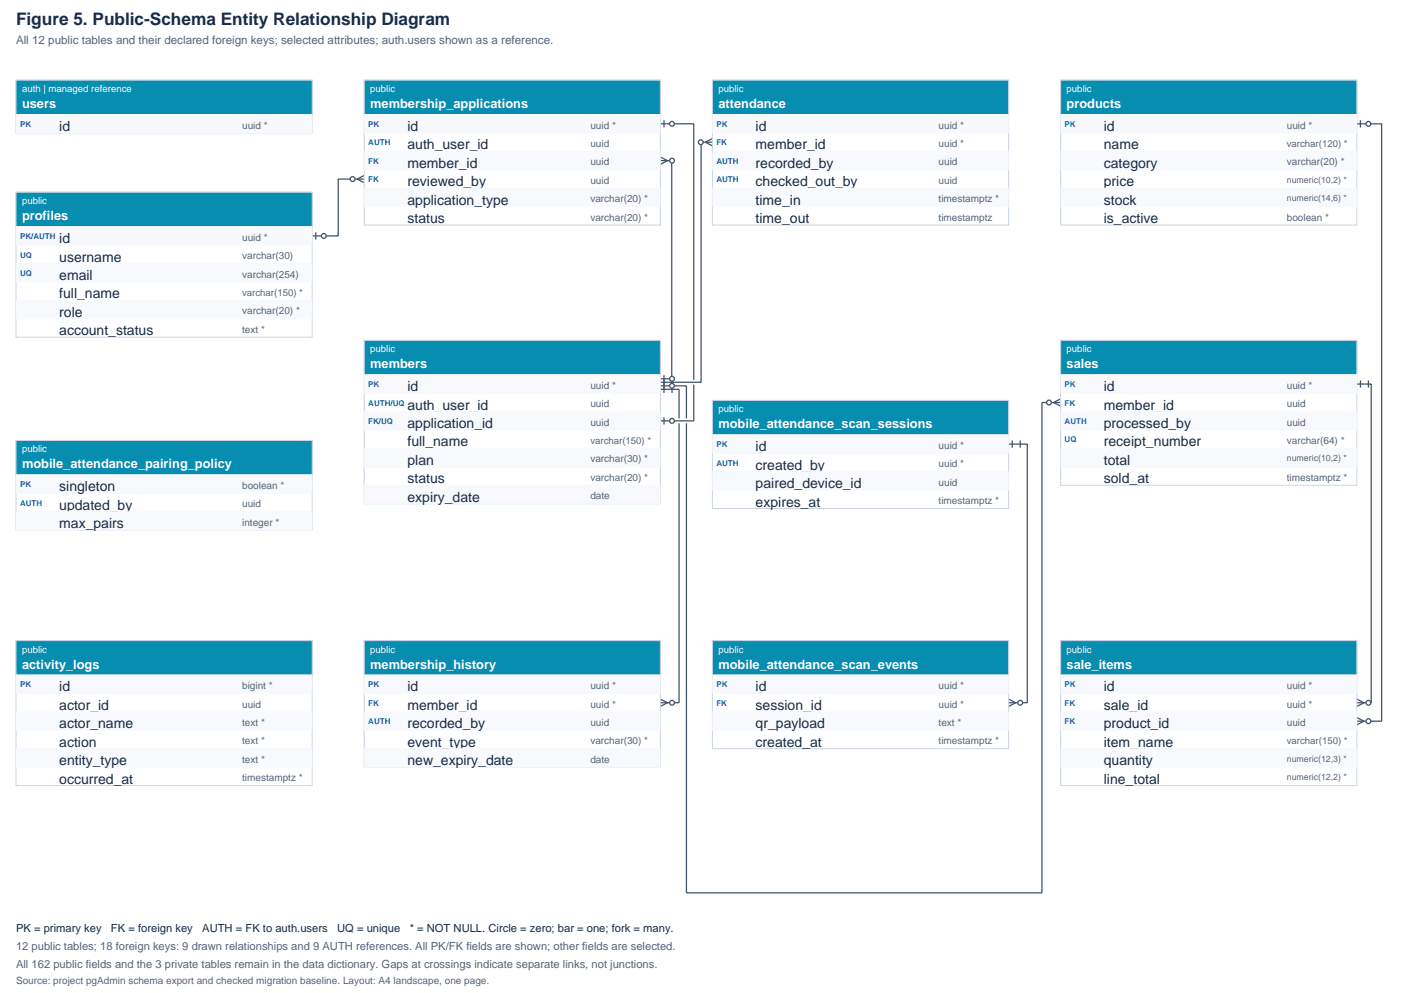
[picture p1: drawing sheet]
<svg xmlns="http://www.w3.org/2000/svg" width="297mm" height="210mm" viewBox="0 0 297 210" stroke-linecap="round" stroke-linejoin="round" font-family="sans-serif">
<defs><g id="words">
<text font-size="3.6" fill="#172b46" x="3.4" y="5.4">Figure 5. Public-Schema Entity Relationship Diagram</text>
<g font-size="3" fill="#172b46">
<text x="12.5" y="27.7">id</text>
<text x="86.2" y="27.7">id</text>
<text x="159.9" y="27.7">id</text>
<text x="233.5" y="27.7">id</text>
<text x="86.2" y="31.6">auth_user_id</text>
<text x="86.2" y="35.5">member_id</text>
<text x="159.9" y="31.6">member_id</text>
<text x="159.9" y="35.5">recorded_by</text>
<text x="233.5" y="31.6">name</text>
<text x="233.5" y="35.5">category</text>
<text x="86.2" y="39.4">reviewed_by</text>
<text x="159.9" y="39.4">checked_out_by</text>
<text x="233.5" y="39.4">price</text>
<text x="86.2" y="43.3">application_type</text>
<text x="86.2" y="47.2">status</text>
<text x="159.9" y="43.3">time_in</text>
<text x="159.9" y="47.2">time_out</text>
<text x="233.5" y="43.3">stock</text>
<text x="233.5" y="47.2">is_active</text>
<text x="12.5" y="51.4">id</text>
<text x="12.5" y="55.3">username</text>
<text x="12.5" y="59.2">email</text>
<text x="12.5" y="63.1">full_name</text>
<text x="12.5" y="67">role</text>
<text x="12.5" y="70.9">account_status</text>
<text x="86.2" y="82.7">id</text>
<text x="233.5" y="82.7">id</text>
<text x="86.2" y="86.6">auth_user_id</text>
<text x="233.5" y="86.6">member_id</text>
<text x="86.2" y="90.5">application_id</text>
<text x="86.2" y="94.4">full_name</text>
<text x="159.9" y="95.4">id</text>
<text x="233.5" y="90.5">processed_by</text>
<text x="233.5" y="94.4">receipt_number</text>
<text x="86.2" y="98.3">plan</text>
<text x="159.9" y="99.3">created_by</text>
<text x="233.5" y="98.3">total</text>
<text x="12.5" y="103.9">singleton</text>
<text x="12.5" y="107.8">updated_by</text>
<text x="86.2" y="102.2">status</text>
<text x="86.2" y="106.1">expiry_date</text>
<text x="159.9" y="103.2">paired_device_id</text>
<text x="159.9" y="107.1">expires_at</text>
<text x="233.5" y="102.2">sold_at</text>
<text x="12.5" y="111.7">max_pairs</text>
<text x="12.5" y="146.2">id</text>
<text x="86.2" y="146.2">id</text>
<text x="159.9" y="146.2">id</text>
<text x="233.5" y="146.2">id</text>
<text x="12.5" y="150.1">actor_id</text>
<text x="12.5" y="154">actor_name</text>
<text x="86.2" y="150.1">member_id</text>
<text x="86.2" y="154">recorded_by</text>
<text x="159.9" y="150.1">session_id</text>
<text x="159.9" y="154">qr_payload</text>
<text x="233.5" y="150.1">sale_id</text>
<text x="233.5" y="154">product_id</text>
<text x="12.5" y="157.9">action</text>
<text x="12.5" y="161.8">entity_type</text>
<text x="86.2" y="157.9">event_type</text>
<text x="86.2" y="161.8">new_expiry_date</text>
<text x="159.9" y="157.9">created_at</text>
<text x="233.5" y="157.9">item_name</text>
<text x="233.5" y="161.8">quantity</text>
<text x="12.5" y="165.7">occurred_at</text>
<text x="233.5" y="165.7">line_total</text>
</g>
<g font-size="2.7" fill="#fff">
<text x="4.7" y="22.9">users</text>
<text x="78.3" y="22.9">membership_applications</text>
<text x="152" y="22.9">attendance</text>
<text x="225.6" y="22.9">products</text>
<text x="4.7" y="46.6">profiles</text>
<text x="78.3" y="77.9">members</text>
<text x="225.6" y="77.9">sales</text>
<text x="152" y="90.6">mobile_attendance_scan_sessions</text>
<text x="4.7" y="99.1">mobile_attendance_pairing_policy</text>
<text x="4.7" y="141.4">activity_logs</text>
<text x="78.3" y="141.4">membership_history</text>
<text x="152" y="141.4">mobile_attendance_scan_events</text>
<text x="225.6" y="141.4">sale_items</text>
</g>
<text font-size="2.5" fill="#52657b" x="3.4" y="9.2">All 12 public tables and their declared foreign keys; selected attributes; auth.users shown as a reference.</text>
<g font-size="2.4" fill="#172b46">
<text x="3.4" y="197.1">PK = primary key</text>
<text x="23.5" y="197.1">FK = foreign key</text>
<text x="42.8" y="197.1">AUTH = FK to auth.users</text>
<text x="71.3" y="197.1">UQ = unique</text>
<text x="86.7" y="197.1">* = NOT NULL. Circle = zero; bar = one; fork = many.</text>
</g>
<g font-size="2.4" fill="#52657b">
<text x="3.4" y="200.9">12 public tables; 18 foreign keys: 9 drawn relationships and 9 AUTH references. All PK/FK fields are shown; other fields are selected.</text>
<text x="3.4" y="204.7">All 162 public fields and the 3 private tables remain in the data dictionary. Gaps at crossings indicate separate links, not junctions.</text>
</g>
<g font-size="2.1" fill="#52657b">
<text x="51.2" y="27.2">uuid *</text>
<text x="124.9" y="27.2">uuid *</text>
<text x="198.5" y="27.2">uuid *</text>
<text x="272.2" y="27.2">uuid *</text>
<text x="124.9" y="31.1">uuid</text>
<text x="124.9" y="35">uuid</text>
<text x="198.5" y="31.1">uuid *</text>
<text x="198.5" y="35">uuid</text>
<text x="272.2" y="35">varchar(20) *</text>
<text x="124.9" y="38.9">uuid</text>
<text x="198.5" y="38.9">uuid</text>
<text x="124.9" y="42.8">varchar(20) *</text>
<text x="124.9" y="46.7">varchar(20) *</text>
<text x="198.5" y="42.8">timestamptz *</text>
<text x="198.5" y="46.7">timestamptz</text>
<text x="272.2" y="46.7">boolean *</text>
<text x="51.2" y="50.9">uuid *</text>
<text x="51.2" y="54.8">varchar(30)</text>
<text x="51.2" y="58.7">varchar(254)</text>
<text x="51.2" y="66.5">varchar(20) *</text>
<text x="51.2" y="70.4">text *</text>
<text x="124.9" y="82.2">uuid *</text>
<text x="272.2" y="82.2">uuid *</text>
<text x="124.9" y="86.1">uuid</text>
<text x="272.2" y="86.1">uuid</text>
<text x="124.9" y="90">uuid</text>
<text x="198.5" y="94.9">uuid *</text>
<text x="272.2" y="90">uuid</text>
<text x="272.2" y="93.9">varchar(64) *</text>
<text x="124.9" y="97.8">varchar(30) *</text>
<text x="124.9" y="101.7">varchar(20) *</text>
<text x="198.5" y="98.8">uuid *</text>
<text x="272.2" y="101.7">timestamptz *</text>
<text x="51.2" y="103.4">boolean *</text>
<text x="51.2" y="107.3">uuid</text>
<text x="124.9" y="105.6">date</text>
<text x="198.5" y="102.7">uuid</text>
<text x="198.5" y="106.6">timestamptz *</text>
<text x="51.2" y="111.2">integer *</text>
<text x="51.2" y="145.7">bigint *</text>
<text x="51.2" y="149.6">uuid</text>
<text x="124.9" y="145.7">uuid *</text>
<text x="124.9" y="149.6">uuid *</text>
<text x="198.5" y="145.7">uuid *</text>
<text x="198.5" y="149.6">uuid *</text>
<text x="272.2" y="145.7">uuid *</text>
<text x="272.2" y="149.6">uuid *</text>
<text x="51.2" y="153.5">text *</text>
<text x="124.9" y="153.5">uuid</text>
<text x="198.5" y="153.5">text *</text>
<text x="272.2" y="153.5">uuid</text>
<text x="51.2" y="157.4">text *</text>
<text x="51.2" y="161.3">text *</text>
<text x="124.9" y="157.4">varchar(30) *</text>
<text x="124.9" y="161.3">date</text>
<text x="198.5" y="157.4">timestamptz *</text>
<text x="51.2" y="165.2">timestamptz *</text>
<text x="3.4" y="208.1">Source: project pgAdmin schema export and checked migration baseline. Layout: A4 landscape, one page.</text>
</g>
<g font-size="2" fill="#fff">
<text x="4.7" y="19.5">auth | managed reference</text>
<text x="78.3" y="19.5">public</text>
<text x="152" y="19.5">public</text>
<text x="225.6" y="19.5">public</text>
<text x="4.7" y="43.2">public</text>
<text x="78.3" y="74.5">public</text>
<text x="225.6" y="74.5">public</text>
<text x="152" y="87.2">public</text>
<text x="4.7" y="95.7">public</text>
<text x="4.7" y="138">public</text>
<text x="78.3" y="138">public</text>
<text x="152" y="138">public</text>
<text x="225.6" y="138">public</text>
</g>
<g font-size="2" fill="#52657b">
<text x="272.2" y="31">varchar(120) *</text>
<text x="51.2" y="62.5">varchar(150) *</text>
<text x="124.9" y="93.8">varchar(150) *</text>
<text x="272.2" y="157.3">varchar(150) *</text>
</g>
<g font-size="1.9" fill="#52657b">
<text x="272.2" y="38.6">numeric(10,2) *</text>
<text x="272.2" y="42.5">numeric(14,6) *</text>
<text x="272.2" y="97.6">numeric(10,2) *</text>
<text x="272.2" y="161.1">numeric(12,3) *</text>
<text x="272.2" y="164.9">numeric(12,2) *</text>
</g>
<g font-size="1.7" fill="#1d4ed8">
<text x="4.2" y="26.9">PK</text>
<text x="77.9" y="26.9">PK</text>
<text x="151.6" y="26.9">PK</text>
<text x="225.2" y="26.9">PK</text>
<text x="77.9" y="30.8">AUTH</text>
<text x="77.9" y="34.6">FK</text>
<text x="151.6" y="30.8">FK</text>
<text x="151.6" y="34.6">AUTH</text>
<text x="77.9" y="38.5">FK</text>
<text x="151.6" y="38.5">AUTH</text>
<text x="4.2" y="50.6">PK/AUTH</text>
<text x="4.2" y="54.5">UQ</text>
<text x="4.2" y="58.4">UQ</text>
<text x="77.9" y="81.9">PK</text>
<text x="225.2" y="81.9">PK</text>
<text x="77.9" y="85.8">AUTH/UQ</text>
<text x="77.9" y="89.7">FK/UQ</text>
<text x="225.2" y="85.8">FK</text>
<text x="225.2" y="89.7">AUTH</text>
<text x="151.6" y="94.6">PK</text>
<text x="225.2" y="93.6">UQ</text>
<text x="151.6" y="98.5">AUTH</text>
<text x="4.2" y="103.1">PK</text>
<text x="4.2" y="107">AUTH</text>
<text x="4.2" y="145.4">PK</text>
<text x="77.9" y="145.4">PK</text>
<text x="77.9" y="149.3">FK</text>
<text x="151.6" y="145.4">PK</text>
<text x="151.6" y="149.3">FK</text>
<text x="225.2" y="145.4">PK</text>
<text x="225.2" y="149.3">FK</text>
<text x="77.9" y="153.2">AUTH</text>
<text x="225.2" y="153.2">FK</text>
</g>
</g></defs>
<path d="M150.7 30.1h-2.4v50.7h-8.6M150.7 29.3l-1.5 .8 1.5 .7M140.5 80.1v1.5M142.2 80.1v1.5" fill="none" stroke="#475569" stroke-width=".27"/>
<circle cx="148.3" cy="30.1" r=".51" fill="#fff" stroke="#475569" stroke-width=".27"/>
<path d="M139.7 26.2h7.1v54.1M140.5 25.4v1.5M146.8 81.3v7.7h-7.1" fill="none" stroke="#475569" stroke-width=".27"/>
<circle cx="142.2" cy="26.2" r=".51" fill="#fff" stroke="#475569" stroke-width=".27"/>
<path d="M140.5 88.2v1.6" fill="none" stroke="#475569" stroke-width=".27"/>
<circle cx="142.2" cy="89" r=".51" fill="#fff" stroke="#475569" stroke-width=".27"/>
<path d="M139.7 34h2.4v46.1h-2.4M140.5 79.3v1.6" fill="none" stroke="#475569" stroke-width=".27"/>
<circle cx="142.2" cy="80.1" r=".51" fill="#fff" stroke="#475569" stroke-width=".27"/>
<path d="M139.7 33.2l1.5 .8-1.5 .7" fill="none" stroke="#475569" stroke-width=".27"/>
<circle cx="142.2" cy="34" r=".51" fill="#fff" stroke="#475569" stroke-width=".27"/>
<path d="M77 37.9h-5.5v12h-5.5M66.8 49.1v1.6" fill="none" stroke="#475569" stroke-width=".27"/>
<circle cx="68.5" cy="49.9" r=".51" fill="#fff" stroke="#475569" stroke-width=".27"/>
<path d="M77 37.1l-1.5 .8 1.5 .7" fill="none" stroke="#475569" stroke-width=".27"/>
<circle cx="74.6" cy="37.9" r=".51" fill="#fff" stroke="#475569" stroke-width=".27"/>
<path d="M139.7 82.3h4v6.2M140.5 81.6v1.5M142.2 81.6v1.5M143.7 89.5v59.1h-4M139.7 147.9l1.5 .7-1.5 .8" fill="none" stroke="#475569" stroke-width=".27"/>
<circle cx="142.2" cy="148.6" r=".51" fill="#fff" stroke="#475569" stroke-width=".27"/>
<path d="M213.4 93.9h3.9v54.7h-3.9M214.1 93.2v1.5M215.8 93.2v1.5M213.4 147.9l1.5 .7-1.5 .8" fill="none" stroke="#475569" stroke-width=".27"/>
<circle cx="215.8" cy="148.6" r=".51" fill="#fff" stroke="#475569" stroke-width=".27"/>
<path d="M287 26.2h5.3v126.3h-5.3M287.8 25.4v1.5" fill="none" stroke="#475569" stroke-width=".27"/>
<circle cx="289.5" cy="26.2" r=".51" fill="#fff" stroke="#475569" stroke-width=".27"/>
<path d="M287 151.8l1.5 .7-1.5 .8" fill="none" stroke="#475569" stroke-width=".27"/>
<circle cx="289.5" cy="152.5" r=".51" fill="#fff" stroke="#475569" stroke-width=".27"/>
<path d="M287 81.2h3.1v67.4h-3.1M287.8 80.5v1.5M289.5 80.5v1.5M287 147.9l1.5 .7-1.5 .8" fill="none" stroke="#475569" stroke-width=".27"/>
<circle cx="289.5" cy="148.6" r=".51" fill="#fff" stroke="#475569" stroke-width=".27"/>
<path d="M139.7 81.6h5.5v6.9M140.5 80.8v1.6M220.4 85.1v103.7h-75.2v-99.3M220.4 85.1h4" fill="none" stroke="#475569" stroke-width=".27"/>
<circle cx="142.2" cy="81.6" r=".51" fill="#fff" stroke="#475569" stroke-width=".27"/>
<path d="M224.4 84.4l-1.6 .7 1.6 .8" fill="none" stroke="#475569" stroke-width=".27"/>
<circle cx="221.9" cy="85.1" r=".51" fill="#fff" stroke="#475569" stroke-width=".27"/>
<path d="M3.4 17h62.6v11.1h-62.6z" fill="#fff" stroke="#cbd5e1" stroke-width=".21"/>
<path d="M3.4 17h62.6v7.2h-62.6z" fill="#078daf" stroke="#cbd5e1" stroke-width=".21"/>
<path d="M3.5 24.2h62.5v3.9h-62.5z" fill="#f7f9fc" stroke="#f7f9fc" stroke-width=".21"/>
<path d="M3.4 40.7h62.6v30.6h-62.6z" fill="#fff" stroke="#cbd5e1" stroke-width=".21"/>
<path d="M3.4 40.7h62.6v7.2h-62.6z" fill="#078daf" stroke="#cbd5e1" stroke-width=".21"/>
<g fill="#f7f9fc" stroke="#f7f9fc" stroke-width=".21">
<path d="M3.5 47.9h62.5v3.9h-62.5z"/>
<path d="M3.5 55.7h62.5v3.9h-62.5z"/>
<path d="M3.5 63.5h62.5v3.9h-62.5z"/>
</g>
<path d="M3.4 93.2h62.6v18.9h-62.6z" fill="#fff" stroke="#cbd5e1" stroke-width=".21"/>
<path d="M3.4 93.2h62.6v7.2h-62.6z" fill="#078daf" stroke="#cbd5e1" stroke-width=".21"/>
<g fill="#f7f9fc" stroke="#f7f9fc" stroke-width=".21">
<path d="M3.5 100.4h62.5v3.9h-62.5z"/>
<path d="M3.5 108.2h62.5v3.9h-62.5z"/>
</g>
<path d="M3.4 135.5h62.6v30.6h-62.6z" fill="#fff" stroke="#cbd5e1" stroke-width=".21"/>
<path d="M3.4 135.5h62.6v7.3h-62.6z" fill="#078daf" stroke="#cbd5e1" stroke-width=".21"/>
<g fill="#f7f9fc" stroke="#f7f9fc" stroke-width=".21">
<path d="M3.5 142.8h62.5v3.9h-62.5z"/>
<path d="M3.5 150.6h62.5v3.8h-62.5z"/>
<path d="M3.5 158.3h62.5v3.9h-62.5z"/>
</g>
<path d="M77 17h62.7v30.6h-62.7z" fill="#fff" stroke="#cbd5e1" stroke-width=".21"/>
<path d="M77 17h62.7v7.2h-62.7z" fill="#078daf" stroke="#cbd5e1" stroke-width=".21"/>
<g fill="#f7f9fc" stroke="#f7f9fc" stroke-width=".21">
<path d="M77.1 24.2h62.5v3.9h-62.5z"/>
<path d="M77.1 32h62.5v3.9h-62.5z"/>
<path d="M77.1 39.8h62.5v3.9h-62.5z"/>
</g>
<path d="M77 72h62.7v34.5h-62.7z" fill="#fff" stroke="#cbd5e1" stroke-width=".21"/>
<path d="M77 72h62.7v7.3h-62.7z" fill="#078daf" stroke="#cbd5e1" stroke-width=".21"/>
<g fill="#f7f9fc" stroke="#f7f9fc" stroke-width=".21">
<path d="M77.1 79.3h62.5v3.9h-62.5z"/>
<path d="M77.1 87.1h62.5v3.8h-62.5z"/>
<path d="M77.1 94.8h62.5v3.9h-62.5z"/>
<path d="M77.1 102.6h62.5v3.9h-62.5z"/>
</g>
<path d="M77 135.5h62.7v26.7h-62.7z" fill="#fff" stroke="#cbd5e1" stroke-width=".21"/>
<path d="M77 135.5h62.7v7.3h-62.7z" fill="#078daf" stroke="#cbd5e1" stroke-width=".21"/>
<g fill="#f7f9fc" stroke="#f7f9fc" stroke-width=".21">
<path d="M77.1 142.8h62.5v3.9h-62.5z"/>
<path d="M77.1 150.6h62.5v3.8h-62.5z"/>
<path d="M77.1 158.3h62.5v3.9h-62.5z"/>
</g>
<path d="M150.7 17h62.7v30.6h-62.7z" fill="#fff" stroke="#cbd5e1" stroke-width=".21"/>
<path d="M150.7 17h62.7v7.2h-62.7z" fill="#078daf" stroke="#cbd5e1" stroke-width=".21"/>
<g fill="#f7f9fc" stroke="#f7f9fc" stroke-width=".21">
<path d="M150.8 24.2h62.5v3.9h-62.5z"/>
<path d="M150.8 32h62.5v3.9h-62.5z"/>
<path d="M150.8 39.8h62.5v3.9h-62.5z"/>
</g>
<path d="M150.7 84.7h62.7v22.8h-62.7z" fill="#fff" stroke="#cbd5e1" stroke-width=".21"/>
<path d="M150.7 84.7h62.7v7.3h-62.7z" fill="#078daf" stroke="#cbd5e1" stroke-width=".21"/>
<g fill="#f7f9fc" stroke="#f7f9fc" stroke-width=".21">
<path d="M150.8 92h62.5v3.9h-62.5z"/>
<path d="M150.8 99.8h62.5v3.8h-62.5z"/>
</g>
<path d="M150.7 135.5h62.7v22.8h-62.7z" fill="#fff" stroke="#cbd5e1" stroke-width=".21"/>
<path d="M150.7 135.5h62.7v7.3h-62.7z" fill="#078daf" stroke="#cbd5e1" stroke-width=".21"/>
<g fill="#f7f9fc" stroke="#f7f9fc" stroke-width=".21">
<path d="M150.8 142.8h62.5v3.9h-62.5z"/>
<path d="M150.8 150.6h62.5v3.8h-62.5z"/>
</g>
<path d="M224.4 17h62.6v30.6h-62.6z" fill="#fff" stroke="#cbd5e1" stroke-width=".21"/>
<path d="M224.4 17h62.6v7.2h-62.6z" fill="#078daf" stroke="#cbd5e1" stroke-width=".21"/>
<g fill="#f7f9fc" stroke="#f7f9fc" stroke-width=".21">
<path d="M224.5 24.2h62.4v3.9h-62.4z"/>
<path d="M224.5 32h62.4v3.9h-62.4z"/>
<path d="M224.5 39.8h62.4v3.9h-62.4z"/>
</g>
<path d="M224.4 72h62.6v30.6h-62.6z" fill="#fff" stroke="#cbd5e1" stroke-width=".21"/>
<path d="M224.4 72h62.6v7.3h-62.6z" fill="#078daf" stroke="#cbd5e1" stroke-width=".21"/>
<g fill="#f7f9fc" stroke="#f7f9fc" stroke-width=".21">
<path d="M224.5 79.3h62.4v3.9h-62.4z"/>
<path d="M224.5 87.1h62.4v3.8h-62.4z"/>
<path d="M224.5 94.8h62.4v3.9h-62.4z"/>
</g>
<path d="M224.4 135.5h62.6v30.6h-62.6z" fill="#fff" stroke="#cbd5e1" stroke-width=".21"/>
<path d="M224.4 135.5h62.6v7.3h-62.6z" fill="#078daf" stroke="#cbd5e1" stroke-width=".21"/>
<g fill="#f7f9fc" stroke="#f7f9fc" stroke-width=".21">
<path d="M224.5 142.8h62.4v3.9h-62.4z"/>
<path d="M224.5 150.6h62.4v3.8h-62.4z"/>
<path d="M224.5 158.3h62.4v3.9h-62.4z"/>
</g>
<use href="#words"/>
</svg>
